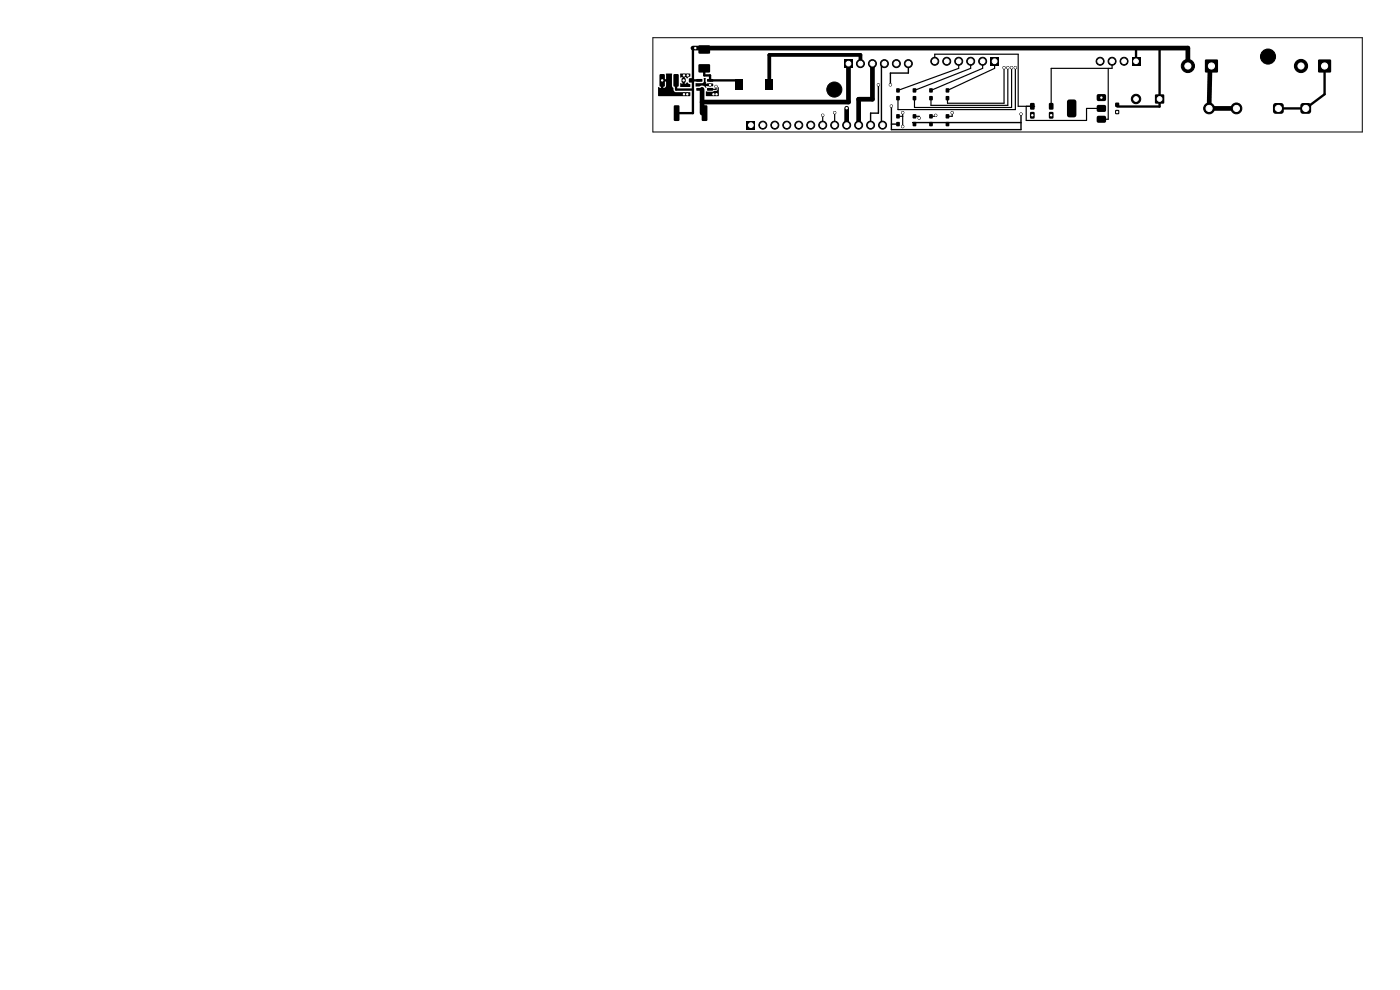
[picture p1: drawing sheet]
<svg xmlns="http://www.w3.org/2000/svg" width="297mm" height="210mm" viewBox="0 0 297 210" stroke-linecap="round" stroke-linejoin="round" font-family="sans-serif">
<g fill="#000">
<path d="M140 15.8l.8-.1 .2 .2 .1 2.3-.2 .2h-.7l-.3-.2zM141.3 15.6l1.3 .1v2.5h-1.3v-.9h-.6v1.3l.5-.1 .1-.3h1.3l.3 .5v.5l.3 .3 3.2 .1v.8h-6.8v-1.9l.6 .1v-1.5h.3l.1-.3h.7zM142.9 15.8l.9-.1 .2 .2v2.3l-.2 .2h-.7l-.2-.2zM144.3 15.6h2.1v.6l-.6 .4-.5-.3v1.5l.5-.3 .6 .4v.5h-2.1v-.7l.5 .1v-1.5l-.5 .1zM144.6 16.6h.8v.9h-.8zM146.2 16.6h.8v.9h-.8zM147.7 18.7h1.2l.1 .5h-1.2zM147.7 16.8h1.2l.1 .5h-1.2zM147.6 17.7l1.5-.1 .2-.3v-.7h.4v1.2h.9v.4h-.9l.1 .4a1.05 1.05 0 0 0-1.4-.3h-.8zM148.2 9.7h2.4v1.6h-2.4zM148.2 13.7h2.4v1.6h-2.4zM150 16.8h1.2l.1 .5h-1.2z"/>
<path d="M150 17.7h1.2l.1 .5-1.2 .1zM150 18.7h1.2l.1 .5h-1.2zM149.8 19.4l1.4 .1 .8-.2 .4-.8 .1 1.8-2.7 .1zM156.1 16.9h1.5v2.2h-1.5zM162.5 16.9h1.5v2.2h-1.5zM179.2 12.7h1.7v1.7h-1.7zM190.2 18.8h.6v.8h-.6zM193.7 18.8h.6v.8h-.6zM197.2 18.8h.6v.8h-.6zM200.7 18.8h.6v.8h-.6zM210.2 12.2h1.7v1.7h-1.7zM240.2 12.2h1.7v1.7h-1.7z"/>
<path d="M255.7 12.7h2.6v2.6h-2.6zM279.7 12.7h2.6v2.6h-2.6zM143 22.4l.9-.1 .2 .2 .1 2.9-.2 .3h-.8l-.3-.2zM148.9 22.4l.9-.1 .3 .2v2.9l-.2 .3h-.8l-.2-.2zM158.4 25.7h1.7v1.7h-1.7zM190.2 20.4h.6v.8h-.6zM190.2 25.9h.6v.8h-.6zM190.2 24.3h.6v.8h-.6zM193.7 20.4h.6v.8h-.6zM193.7 25.9h.6v.8h-.6zM193.7 24.3h.6v.8h-.6zM197.2 25.9h.6v.8h-.6z"/>
<path d="M197.2 24.3h.6v.8h-.6zM197.2 20.4h.6v.8h-.6zM200.7 20.4h.6v.8h-.6zM200.7 25.9h.6v.8h-.6zM200.7 24.3h.6v.8h-.6zM218.6 23.8l.7-.1 .2 .2v1l-.2 .3h-.5l-.3-.2zM218.6 21.9l.7-.1 .2 .2v1l-.2 .3h-.5l-.3-.2zM222.6 23.8l.7-.1 .2 .2v1l-.2 .3h-.5l-.3-.2zM222.6 21.9l.7-.1 .2 .2v1l-.2 .3h-.5l-.3-.2zM226.5 21.2l.2-.1h1.2l.4 .3 .1 3-.3 .4-1.4 .1-.3-.3v-3zM232.7 20.1l.3-.1h1.5l.2 .3-.1 1-.3 .2-1.5-.1-.1-.3zM232.7 22.4l.3-.1h1.5l.2 .3-.1 1-.3 .2-1.5-.1-.1-.3z"/>
<path d="M232.7 24.7l.3-.1h1.5l.2 .3-.1 1-.3 .2-1.5-.1-.1-.3zM236.6 23.4h.8v.8h-.8zM236.6 21.8h.8v.8h-.8zM245.1 20.1h1.8v1.8h-1.8zM270.2 22l.4-.1h1.2l.4 .1 .2 .4v1.2l-.2 .4-.4 .2h-1.2l-.4-.2-.1-.4v-1.2zM276 22l.4-.1h1.2l.4 .1 .2 .4v1.2l-.2 .4-.4 .2h-1.2l-.4-.2-.1-.4v-1.2z"/>
</g>
<g fill="#000" stroke="#000" stroke-width=".21">
<circle cx="140.5" cy="17" r=".25"/>
<circle cx="145" cy="17" r=".25"/>
<circle cx="145.1" cy="16" r=".25"/>
<circle cx="145.9" cy="16" r=".25"/>
<circle cx="147.5" cy="10.2" r=".25"/>
<circle cx="150.6" cy="18" r=".25"/>
<circle cx="151.4" cy="20" r=".25"/>
<circle cx="151.9" cy="18.3" r=".25"/>
<circle cx="152" cy="20" r=".25"/>
<circle cx="177" cy="19" r="1.6"/>
<circle cx="182.5" cy="13.5" r=".85"/>
<circle cx="185.1" cy="13.5" r=".85"/>
<circle cx="186.4" cy="18" r=".25"/>
<circle cx="187.6" cy="13.5" r=".85"/>
<circle cx="188.9" cy="18" r=".25"/>
<circle cx="190.2" cy="13.5" r=".85"/>
<circle cx="192.7" cy="13.5" r=".85"/>
<circle cx="198.3" cy="13" r=".85"/>
<circle cx="200.8" cy="13" r=".85"/>
<circle cx="203.4" cy="13" r=".85"/>
<circle cx="205.9" cy="13" r=".85"/>
<circle cx="208.5" cy="13" r=".85"/>
<circle cx="213" cy="14.4" r=".25"/>
<circle cx="213.8" cy="14.3" r=".25"/>
<circle cx="214.6" cy="14.4" r=".25"/>
<circle cx="215.4" cy="14.3" r=".25"/>
<circle cx="233.4" cy="13" r=".85"/>
<circle cx="235.9" cy="13" r=".85"/>
<circle cx="238.5" cy="13" r=".85"/>
<circle cx="252" cy="14" r="1.4"/>
<circle cx="269" cy="12" r="1.6"/>
<circle cx="276" cy="14" r="1.4"/>
<circle cx="145.1" cy="20" r=".25"/>
<circle cx="145.8" cy="20" r=".25"/>
<circle cx="161.8" cy="26.5" r=".85"/>
<circle cx="164.4" cy="26.5" r=".85"/>
<circle cx="166.9" cy="26.5" r=".85"/>
<circle cx="169.5" cy="26.5" r=".85"/>
<circle cx="172" cy="26.5" r=".85"/>
<circle cx="174.5" cy="24.5" r=".25"/>
<circle cx="174.5" cy="26.5" r=".85"/>
<circle cx="177.1" cy="26.5" r=".85"/>
<circle cx="177.1" cy="23.9" r=".25"/>
<circle cx="179.6" cy="26.5" r=".85"/>
<circle cx="179.6" cy="23" r=".25"/>
<circle cx="182.2" cy="26.5" r=".85"/>
<circle cx="184.7" cy="26.5" r=".85"/>
<circle cx="187.2" cy="26.5" r=".85"/>
<circle cx="189.1" cy="22.5" r=".25"/>
<circle cx="191.5" cy="23.9" r=".25"/>
<circle cx="191.5" cy="26.8" r=".25"/>
<circle cx="195" cy="25" r=".25"/>
<circle cx="198.5" cy="24.5" r=".25"/>
<circle cx="202" cy="23.9" r=".25"/>
<circle cx="216.6" cy="24.2" r=".25"/>
<circle cx="219" cy="24.5" r=".25"/>
<circle cx="223" cy="24.5" r=".25"/>
<circle cx="233.7" cy="20.7" r=".25"/>
<circle cx="237" cy="23.8" r=".25"/>
<circle cx="241" cy="21" r="1"/>
<circle cx="256.5" cy="23" r="1.15"/>
<circle cx="262.3" cy="23" r="1.15"/>
</g>
<g fill="none" stroke="#000" stroke-width=".25">
<path d="M151.9 18.4v.6h-1.3M198.3 13.5v-2h17.7v11.1h3.5M203.4 13v1.5l-12.9 4.7M205.9 13v1.5l-11.9 4.7M208.5 13v1.5l-11 4.7M211 13v1.5l-10 4.7M213 14.4v7.5h-12v-1.1M213.8 14.4v8h-16.3v-1.6M214.6 14.4v8.4h-20.6v-2M215.4 14.4v8.9h-24.9v-2.5M235.1 14.5v10.8h-1.4M235.9 13v1.5h-12.9v8.1"/>
<path d="M174.5 24.5v2.1M177.1 23.9v2.7M190.5 24.7h1M191.5 23.9v3M194 24.7h1v.4M198.5 24.5v.2h-1M202 23.9v.8h-1M217.7 22.6v3h12.8v-2.6h3.2"/>
</g>
<path d="M147 10.2h105v3.8M148.9 19v5M180 13.5v8.2h-31.1M185.1 13.5v7.6h-2.9v5.5M256.7 14l-.2 9h5.8M179.6 23v3.6" fill="none" stroke="#000" stroke-width="1"/>
<path d="M143.4 17v2h3.6M147 10.2v13.8h-3.5M147 17.1h1.4M149.4 14.5v1.5h1.2v1.1h6.2M241 10.2v2.8M246 10.2v12.4h-9M281 14v6l-4 3h-5.8" fill="none" stroke="#000" stroke-width=".5"/>
<path d="M186.4 18v6h-1.7v2.6M187.6 13.5h-.6v13.1M192.7 13.5v2h-3.8v2.5M189.1 22.5v5h27.5v-3.3M189.1 26.3h1M193.6 26h23" fill="none" stroke="#000" stroke-width=".3"/>
<path d="M182.5 13.5v-1.8h-19.3v6.3" fill="none" stroke="#000" stroke-width=".8"/>
<path d="M138.5 8h150.5v20h-150.5z" fill="none" stroke="#000" stroke-width=".21"/>
<g fill="#fff" stroke="#fff" stroke-width=".21">
<circle cx="147.5" cy="10.2" r=".15"/>
<circle cx="179.6" cy="23" r=".15"/>
<circle cx="188.9" cy="18" r=".15"/>
<circle cx="186.4" cy="18" r=".15"/>
<circle cx="214.6" cy="14.4" r=".15"/>
<circle cx="195" cy="25" r=".15"/>
<circle cx="191.5" cy="23.9" r=".15"/>
<circle cx="191.5" cy="26.8" r=".15"/>
<circle cx="215.4" cy="14.4" r=".15"/>
<circle cx="177.1" cy="23.9" r=".15"/>
<circle cx="213.8" cy="14.4" r=".15"/>
<circle cx="174.5" cy="24.4" r=".15"/>
<circle cx="198.5" cy="24.5" r=".15"/>
<circle cx="213" cy="14.4" r=".15"/>
<circle cx="151.9" cy="18.4" r=".15"/>
<circle cx="202" cy="23.9" r=".15"/>
<circle cx="145.9" cy="16" r=".15"/>
<circle cx="140.5" cy="17" r=".15"/>
<circle cx="145.1" cy="20" r=".15"/>
<circle cx="145.8" cy="20" r=".15"/>
<circle cx="216.6" cy="24.2" r=".15"/>
<circle cx="237" cy="23.8" r=".15"/>
<circle cx="145" cy="17" r=".15"/>
<circle cx="150.6" cy="18" r=".15"/>
<circle cx="223" cy="24.4" r=".15"/>
<circle cx="151.4" cy="20" r=".15"/>
<circle cx="233.7" cy="20.7" r=".15"/>
<circle cx="219" cy="24.4" r=".15"/>
<circle cx="189.1" cy="22.5" r=".15"/>
<circle cx="145.1" cy="16" r=".15"/>
<circle cx="152" cy="20" r=".15"/>
<circle cx="241" cy="13" r=".5"/>
<circle cx="238.5" cy="13" r=".5"/>
<circle cx="235.9" cy="13" r=".5"/>
<circle cx="233.4" cy="13" r=".5"/>
<circle cx="257" cy="14" r=".65"/>
<circle cx="252" cy="14" r=".65"/>
<circle cx="281" cy="14" r=".65"/>
<circle cx="276" cy="14" r=".65"/>
<circle cx="159.3" cy="26.5" r=".5"/>
<circle cx="161.8" cy="26.5" r=".5"/>
<circle cx="164.4" cy="26.5" r=".5"/>
<circle cx="166.9" cy="26.5" r=".5"/>
<circle cx="169.5" cy="26.5" r=".5"/>
<circle cx="172" cy="26.5" r=".5"/>
<circle cx="174.5" cy="26.5" r=".5"/>
<circle cx="177.1" cy="26.5" r=".5"/>
<circle cx="179.6" cy="26.5" r=".5"/>
<circle cx="182.2" cy="26.5" r=".5"/>
<circle cx="184.7" cy="26.5" r=".5"/>
<circle cx="187.2" cy="26.5" r=".5"/>
<circle cx="180" cy="13.5" r=".5"/>
<circle cx="182.5" cy="13.5" r=".5"/>
<circle cx="185.1" cy="13.5" r=".5"/>
<circle cx="187.6" cy="13.5" r=".5"/>
<circle cx="190.2" cy="13.5" r=".5"/>
<circle cx="192.7" cy="13.5" r=".5"/>
<circle cx="211" cy="13" r=".5"/>
<circle cx="208.5" cy="13" r=".5"/>
<circle cx="205.9" cy="13" r=".5"/>
<circle cx="203.4" cy="13" r=".5"/>
<circle cx="200.8" cy="13" r=".5"/>
<circle cx="198.3" cy="13" r=".5"/>
<circle cx="246" cy="21" r=".5"/>
<circle cx="241" cy="21" r=".5"/>
<circle cx="277" cy="23" r=".65"/>
<circle cx="271.2" cy="23" r=".65"/>
<circle cx="262.3" cy="23" r=".65"/>
<circle cx="256.5" cy="23" r=".65"/>
</g>
</svg>
